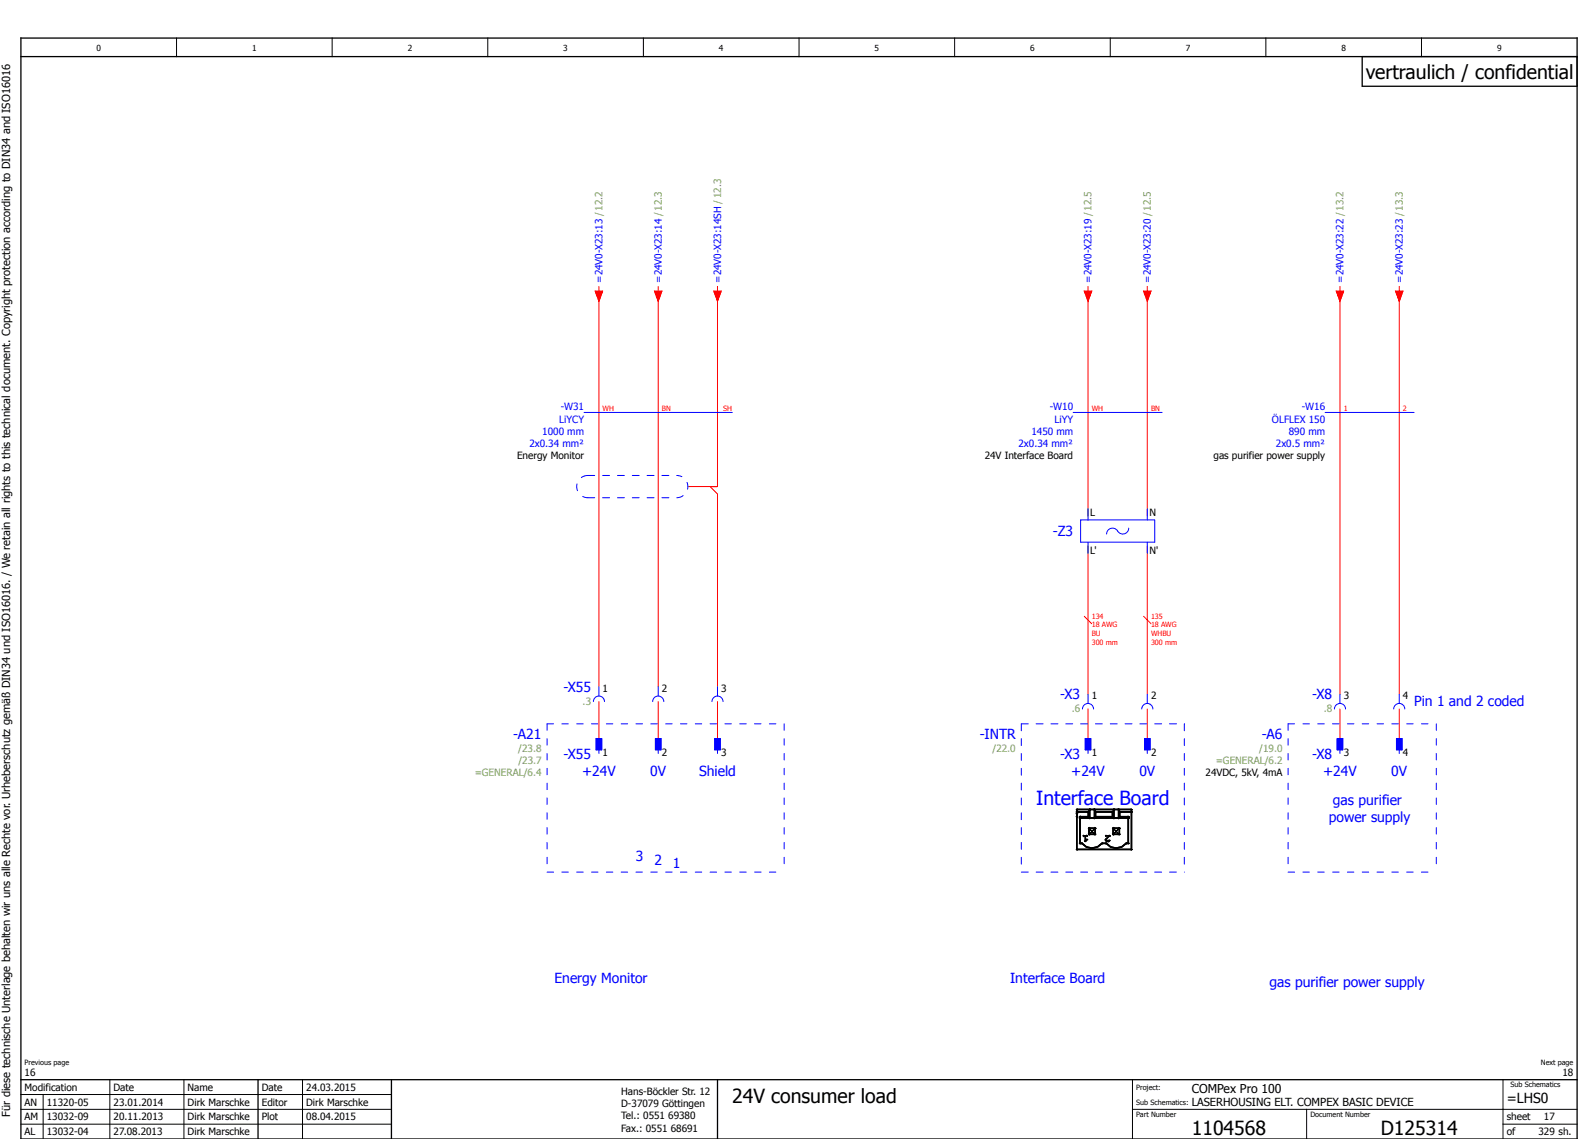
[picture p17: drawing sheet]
<svg xmlns="http://www.w3.org/2000/svg" width="426mm" height="307mm" viewBox="0 0 426 307" stroke-linecap="round" stroke-linejoin="round" font-family="sans-serif">
<defs><g id="words">
<g font-size="5.3">
<text x="368.6" y="21.2">vertraulich / confidential</text>
<text x="197.6" y="297.5">24V consumer load</text>
<text x="321.6" y="306.2">1104568</text>
<text x="372.6" y="306.2">D125314</text>
</g>
<text font-size="5.3" fill="#00f" x="279.7" y="217.3">Interface Board</text>
<g font-size="3.7" fill="#00f">
<text x="284.2" y="144.6">-Z3</text>
<text x="152" y="186.6">-X55</text>
<text x="286.1" y="188.6">-X3</text>
<text x="354.1" y="188.6">-X8</text>
<text x="381.6" y="190.5">Pin 1 and 2 coded</text>
<text x="138.5" y="199.2">-A21</text>
<text x="264.4" y="199.2">-INTR</text>
<text x="340.6" y="199.2">-A6</text>
<text x="152" y="204.6">-X55</text>
<text x="157.1" y="209.3">+24V</text>
<text x="175.5" y="209.3">0V</text>
<text x="188.7" y="209.3">Shield</text>
<text x="286.1" y="204.6">-X3</text>
<text x="289.1" y="209.3">+24V</text>
<text x="307.5" y="209.3">0V</text>
<text x="354.1" y="204.6">-X8</text>
<text x="357.1" y="209.3">+24V</text>
<text x="375.5" y="209.3">0V</text>
<text x="358.6" y="221.8">power supply</text>
<text x="359.7" y="217.3">gas purifier</text>
<text x="171.6" y="232.3">3</text>
<text x="176.6" y="233.3">2</text>
<text x="181.6" y="234.3">1</text>
<text x="149.6" y="265.3">Energy Monitor</text>
<text x="272.6" y="265.3">Interface Board</text>
<text x="342.6" y="266.3">gas purifier power supply</text>
</g>
<text font-size="3.7" x="406.6" y="297.6">=LHS0</text>
<text font-size="3.3" x="321.6" y="295">COMPex Pro 100</text>
<g font-size="3">
<text x="321.6" y="298.4">LASERHOUSING ELT. COMPEX BASIC DEVICE</text>
<text x="2.7" y="301.3" transform="rotate(-90 2.7 301.3)">Für diese technische Unterlage behalten wir uns alle Rechte vor. Urheberschutz gemäß DIN34 und ISO16016. / We retain all rights to this technical document. Copyright protection according to DIN34 and ISO16016</text>
</g>
<g font-size="2.7" fill="#00f">
<text x="162.6" y="76.3" transform="rotate(-90 162.6 76.3)">=24V0-X23:13 / 12.2</text>
<text x="178.6" y="76.3" transform="rotate(-90 178.6 76.3)">=24V0-X23:14 / 12.3</text>
<text x="194.6" y="76.3" transform="rotate(-90 194.6 76.3)">=24V0-X23:14SH / 12.3</text>
<text x="294.6" y="76.3" transform="rotate(-90 294.6 76.3)">=24V0-X23:19 / 12.5</text>
<text x="310.6" y="76.3" transform="rotate(-90 310.6 76.3)">=24V0-X23:20 / 12.5</text>
<text x="362.6" y="76.3" transform="rotate(-90 362.6 76.3)">=24V0-X23:22 / 13.2</text>
<text x="378.6" y="76.3" transform="rotate(-90 378.6 76.3)">=24V0-X23:23 / 13.3</text>
<text x="150.9" y="114">LiYCY</text>
<text x="151.3" y="110.7">-W31</text>
<text x="283.3" y="110.7">-W10</text>
<text x="284.6" y="114">LiYY</text>
<text x="343.3" y="114">ÖLFLEX 150</text>
<text x="351.3" y="110.7">-W16</text>
<text x="146.4" y="117.3">1000 mm</text>
<text x="278.4" y="117.3">1450 mm</text>
<text x="347.8" y="117.3">890 mm</text>
<text x="142.9" y="120.5">2x0.34 mm²</text>
<text x="274.9" y="120.5">2x0.34 mm²</text>
<text x="344.4" y="120.5">2x0.5 mm²</text>
</g>
<g font-size="2.7">
<text x="139.5" y="123.8">Energy Monitor</text>
<text x="265.8" y="123.8">24V Interface Board</text>
<text x="327.5" y="123.8">gas purifier power supply</text>
<text x="294.2" y="139.1">L</text>
<text x="310.2" y="139.1">N</text>
<text x="294.2" y="149.4">L'</text>
<text x="310.2" y="149.4">N'</text>
<text x="162.6" y="186.6">1</text>
<text x="178.6" y="186.6">2</text>
<text x="194.6" y="186.6">3</text>
<text x="294.6" y="188.6">1</text>
<text x="310.6" y="188.6">2</text>
<text x="362.6" y="188.6">3</text>
<text x="378.6" y="188.6">4</text>
<text x="162.6" y="203.9">1</text>
<text x="178.6" y="203.9">2</text>
<text x="194.6" y="203.9">3</text>
<text x="294.6" y="203.9">1</text>
<text x="310.6" y="203.9">2</text>
<text x="362.6" y="203.9">3</text>
<text x="378.6" y="203.9">4</text>
<text x="325.4" y="209.3">24VDC, 5kV, 4mA</text>
<text x="6.6" y="290.3">16</text>
<text x="421.7" y="290.3">18</text>
<text x="6.6" y="294.2">Modification</text>
<text x="6.6" y="298.3">AN</text>
<text x="12.6" y="298.3">11320-05</text>
<text x="30.6" y="294.3">Date</text>
<text x="30.6" y="298.3">23.01.2014</text>
<text x="50.6" y="294.3">Name</text>
<text x="50.6" y="298.3">Dirk Marschke</text>
<text x="70.6" y="298.3">Editor</text>
<text x="70.7" y="294.2">Date</text>
<text x="82.6" y="298.3">Dirk Marschke</text>
<text x="82.6" y="294.3">24.03.2015</text>
<text x="167.6" y="295.3">Hans-Böckler Str. 12</text>
<text x="167.6" y="298.8">D-37079 Göttingen</text>
<text x="6.6" y="302.3">AM</text>
<text x="12.6" y="302.3">13032-09</text>
<text x="30.6" y="302.3">20.11.2013</text>
<text x="50.6" y="302.3">Dirk Marschke</text>
<text x="70.6" y="302.3">Plot</text>
<text x="82.6" y="302.3">08.04.2015</text>
<text x="167.6" y="301.8">Tel.: 0551 69380</text>
<text x="167.6" y="305.3">Fax.: 0551 68691</text>
<text x="406.6" y="302.3">sheet</text>
<text x="416.7" y="302.3">17</text>
<text x="6.6" y="306.3">AL</text>
<text x="12.6" y="306.3">13032-04</text>
<text x="30.6" y="306.3">27.08.2013</text>
<text x="50.6" y="306.3">Dirk Marschke</text>
<text x="406.6" y="306.3">of</text>
<text x="415.2" y="306.3">329 sh.</text>
</g>
<g font-size="2.7" fill="#7ca552">
<text x="157.3" y="190.1">.3</text>
<text x="289.3" y="192.1">.6</text>
<text x="357.3" y="192.1">.8</text>
<text x="139.9" y="202.8">/23.8</text>
<text x="267.9" y="202.8">/22.0</text>
<text x="339.9" y="202.8">/19.0</text>
<text x="128.1" y="209.3">=GENERAL/6.4</text>
<text x="139.9" y="206">/23.7</text>
<text x="328.1" y="206">=GENERAL/6.2</text>
</g>
<g font-size="2.3">
<text x="26" y="13.8">0</text>
<text x="68" y="13.8">1</text>
<text x="110" y="13.8">2</text>
<text x="152" y="13.8">3</text>
<text x="194" y="13.8">4</text>
<text x="236" y="13.8">5</text>
<text x="278" y="13.8">6</text>
<text x="320" y="13.8">7</text>
<text x="362" y="13.8">8</text>
<text x="404" y="13.8">9</text>
</g>
<g font-size="2" fill="#f00">
<text x="162.6" y="110.8">WH</text>
<text x="178.6" y="110.8">BN</text>
<text x="195.1" y="110.8">SH</text>
<text x="294.6" y="110.8">WH</text>
<text x="310.6" y="110.8">BN</text>
<text x="362.6" y="110.8">1</text>
<text x="378.6" y="110.8">2</text>
<text x="294.6" y="166.9">134</text>
<text x="310.6" y="166.9">135</text>
<text x="294.6" y="169.2">18 AWG</text>
<text x="294.6" y="171.6">BU</text>
<text x="294.6" y="173.9">300 mm</text>
<text x="310.6" y="169.2">18 AWG</text>
<text x="310.6" y="171.6">WHBU</text>
<text x="310.6" y="173.9">300 mm</text>
</g>
<g font-size="2">
<text x="6.6" y="287.3">Previous page</text>
<text x="415.9" y="287.3">Next page</text>
<text x="306.6" y="294">Project:</text>
<text x="407.6" y="293.3">Sub Schematics</text>
<text x="306.6" y="298">Sub Schematics:</text>
<text x="306.6" y="301.3">Part Number</text>
<text x="353.6" y="301.3">Document Number</text>
</g>
</g></defs>
<g fill="none" stroke="#000" stroke-width=".27">
<path d="M47.6 10.3v5M89.6 10.3v5M131.6 10.3v5M173.6 10.3v5M215.6 10.3v5M257.6 10.3v5M299.6 10.3v5M341.6 10.3v5M383.6 10.3v5M290.5 219h.1M290.5 219h.2M290.5 218.4h.2"/>
<path d="M290.5 219l.1 .1M290.5 218.4v10.8M290.5 218.4l.1 .1M290.6 219.5h.1M290.6 219.4h.1M290.6 219.1h.1M290.6 219h.1M290.6 218.9h.1M290.6 218.5h.1M290.6 218.4h.1M290.6 218.3h.1M290.6 218.3v.2"/>
<path d="M290.6 218.9v.2M290.6 218.9l.1 .1M290.6 218.9h3.1M290.6 218.9l-.1 .1M290.6 218.3h14.7M290.6 218.3l.1 .1M290.6 218.3l-.1 .1M290.7 219.4l-.1 .1M290.7 219.4h-.1M290.7 219.4h.1M290.7 219.4v1M290.7 219h.1"/>
<path d="M290.7 218.4h.1M290.7 219l-.1 .1M293.6 219h.2M293.6 219l.1 1.3M293.7 219.1h.1M293.7 219h.1M293.7 218.9l.1 .1M293.7 218.9v.2M293.7 218.9l-.1 .1M293.8 219h.1M293.8 219l-.1 .1M294 218.4h.2"/>
<path d="M294 218.4l.1 .1M294 218.4l.2-.1-.4 .7M294.1 218.5h.1M294.1 218.4h.1M294.1 218.3h.1M294.1 218.3v.2M294.1 218.3l.1 .1M294.1 218.3l-.1 .1M294.2 218.4h.1M294.2 218.4v2.3M294.2 218.4l-.1 .1M295.3 218.4l.1 .1"/>
<path d="M295.3 218.4h.2M295.4 218.5h.1M295.4 218.4h.1M295.4 218.3h.1M295.4 218.3l.1 .1M295.4 218.3v.2M295.4 218.3l-.1 .1M295.5 218.4h.1M295.5 218.3h.1M295.5 218.4v2.3M295.5 218.4l-.1 .1M295.5 218.4l-.2-.1 .3 .7"/>
<path d="M295.5 218.3l-.1 .1M295.6 219h.2M295.6 219v1.3M295.6 219l.1 .1M295.6 219.1h.1M295.6 219l.2 .1M295.7 219.1h.1M295.7 219h.1M295.7 218.9h.1M295.7 218.9v.2M295.7 218.9l-.1 .1M295.7 218.9h4.6"/>
<path d="M295.7 218.9l.1 .1M295.8 219h.1M295.8 219l-.2 .1M295.8 219h-.1M300.2 219h.2M300.2 219l.1 1.3M300.2 219.1h.1M300.2 219h.1M300.2 219v.1M300.3 219.1h.1M300.3 219h.1M300.3 218.9v.2"/>
<path d="M300.3 218.9l.1 .1M300.3 218.9l-.1 .1M300.3 219l-.1 .1M300.4 219h.1M300.4 219l-.1 .1M300.4 219l-.2 .1M300.5 218.4h.2M300.5 218.4l.1 .1M300.5 218.4l.2-.1-.3 .7M300.6 218.5h.1M300.6 218.4h.1M300.6 218.3h.1"/>
<path d="M300.6 218.3l-.1 .1M300.6 218.3v.2M300.6 218.3l.1 .1M300.7 218.4h.1M300.7 218.4l-.1 .1M300.7 218.4v2.3M301.8 218.4h.2M301.8 218.4l.1 .1M301.9 218.3h.1M301.9 218.5h.1M301.9 218.4h.1M301.9 218.3v.2"/>
<path d="M301.9 218.3l.1 .1M301.9 218.3l-.1 .1M301.9 218.4h-.1M302 218.4h.1M302 218.3h.1M302 218.4v2.3M302 218.4l-.1 .1M302 218.4l-.2-.1 .3 .7M302.1 219h.2M302.1 219v1.3M302.1 219l.1 .1M302.1 219.1h.1"/>
<path d="M302.1 219l.2 .1M302.2 219.1h.1M302.2 219h.1M302.2 218.9h.1M302.2 218.9l-.1 .1M302.2 218.9v.2M302.2 218.9h3.1M302.2 218.9l.1 .1M302.3 219h.1M302.3 219l-.2 .1M302.3 219h-.1M305.2 219h.2"/>
<path d="M305.2 219h.1M305.2 219l.1 .1M305.3 219.1h.1M305.3 219h.1M305.3 218.5h.1M305.3 218.4h.1M305.3 218.3v.2M305.3 218.9v.2M305.3 218.3l-.1 .1h.2M305.3 218.9l.1 .1M305.3 218.9l-.1 .1M305.3 218.3l.1 .1"/>
<path d="M305.4 219h.1M305.4 218.4h.1M305.4 218.4l-.1 .1M305.4 218.4v10.8M305.4 219l-.1 .1M290.5 229.2h.1M290.5 220.4h.1M290.5 229.2l.1 .1M290.5 229.2h.2l-.1 .1M290.5 220.4h.2M290.6 220.4h.1M290.6 229.3h.1"/>
<path d="M290.6 229.2h.1M290.6 229.1h.1M290.6 220.4l.1 .1M290.6 229.1v.2M290.6 229.1h14.7M290.6 229.1l-.1 .1M290.7 220.5h.1M291.4 227.5h.1M291.4 220.7h.1M291.4 227.5l.1 .1M291.4 227.5h.2M291.4 220.7h.2"/>
<path d="M291.4 220.7l.1 .1M291.4 220.3h.2M291.5 227.6h.1M291.5 227.5h.1M291.5 227.4h.1M291.5 220.8h.1M291.5 220.7h.1M291.5 220.6h.1M291.5 220.3h.1M291.5 220.2h.1M291.5 220.2v.2l-.1-.1M291.5 220.6v.2"/>
<path d="M291.5 227.4v.2M291.5 227.4h.5M291.5 227.4l-.1 .1M291.5 220.6h13M291.5 220.6l.1 .1M291.5 220.6l-.1 .1M291.5 220.2h2.2M291.5 220.2l.1 .1M291.5 220.2l-.1 .1M291.6 220.7h.1M291.6 220.3h.1M291.6 227.5l-.1 .1"/>
<path d="M291.6 220.3v7.2M291.6 220.7l-.1 .1M291.9 227.5h.1M291.9 227.5l1.2 1.1 1.6 .3M292 227.6h.1M292 227.5h.1M292 227.4v.2M292 227.4l1.2 1 1.5 .3M292.4 225.4h.1M292.4 225.5h.1M292.4 225.4h1M292.4 225.4v.2z"/>
<path d="M292.8 227h.1M292.8 227h.2M292.8 225.5h.2zM292.8 226.9h.1M292.8 226.9l.1 .1M292.9 227h.1M292.9 225.5h.1M293 225.5h.1M293 227h-.1M293 225.5v1.5M293.3 226.4l.1 .1M293.3 226.4l-.5 .5"/>
<path d="M293.4 226.5h.1M293.4 225.6h.1M293.4 225.5h.1M293.4 225.4v.2M293.6 220.3h.1M293.6 220.3h.2M293.6 220.3l.1 .1M293.7 220.4h.1M293.7 220.3h.1M293.7 220.2v.2M293.7 220.2l.1 .1M293.8 225.1h.1"/>
<path d="M293.8 220.4h.1M293.8 220.3h.1M293.8 225.1h.2l-.1 .1M293.8 223.4h.2M293.8 223.4v1.8M293.8 223.4l1.8 1.7M293.8 220.3h-.1l.4 .4M293.8 225h.1M293.8 220.3l-.1 .1M293.9 223.4l-.1 .1M293.9 225.2h.1M293.9 225.1h.1"/>
<path d="M293.9 225h.1M293.9 223.4h.1M293.9 223.3h.1M293.9 225l-.1 .1M293.9 223.3v.2l-.1-.1M293.9 225.1l-.1 .1M293.9 223.3h1.6M293.9 223.3l.1 .1M293.9 223.3l-.1 .1M294 223.5h.1M294 223.4h.1M294 220.7h.1"/>
<path d="M294 220.7h.2M294 220.7l.1 .1M294.1 220.8h.1M294.1 220.7h.1M294.1 220.6h.1M294.1 220.6v.2M294.1 220.6l.1 .1M294.1 220.6l-.1 .1M294.2 220.7l-.1 .1M294.7 228.9h.1M294.7 228.7l1.5-.3 1.2-1 .1 .1-1.2 1-1.6 .4M294.7 228.7v.2"/>
<path d="M295.3 220.7h.1M295.3 220.7h.2M295.3 220.7l.1 .1M295.3 220.6h.1M295.3 220.6l.2 .1M295.4 220.8h.1M295.4 220.7h.1M295.4 220.6h.1M295.4 220.6v.2M295.4 220.6l.1 .1M295.4 220.6l-.1 .1M295.4 225.1h.1"/>
<path d="M295.4 225.1h.2M295.4 225.1l.1 .1M295.5 225.1h.1M295.5 220.7l-.1 .1M295.5 225.2h.1M295.5 223.5h.1M295.5 223.4h.1M295.5 223.3l-.1 .1h.2M295.5 223.3l.1 .1M295.5 225l-1.7 .1M295.5 223.3v.2M295.5 225v.2"/>
<path d="M295.5 225l.1 .1M295.6 220.3h.1M295.6 220.3h.2l-.1 .1M295.6 220.3l.1 .1M295.6 223.5h.1M295.6 223.4l-1.8 1.7M295.6 223.4v.1M295.6 223.4h-.1M295.6 220.3l.2 .1M295.6 220.3l-.3 .3 .1 .1M295.6 223.4h.1M295.6 223.4l-.1 .1"/>
<path d="M295.6 225.1l-.1 .1M295.6 223.4v1.7M295.7 220.3h.1M295.7 220.2h.1M295.7 220.2v.2M295.7 220.2l-.1 .1M295.7 220.2h4.6M295.8 220.4h.1M297.5 227.6h.1M297.5 227.4h.1M297.5 227.5h.1M297.5 227.4h1"/>
<path d="M297.5 227.4v.2M298.3 226.7h.1M298.3 226.7h.2zM298.3 226.5h.2M298.4 226.4h.1M298.4 226.4v.3M298.4 226.4l.1 .1M298.4 226.7h.1M298.4 225.6h.1M298.4 225.4h.1M298.4 225.5h.1M298.4 226.5h.1"/>
<path d="M298.4 225.4h1.1M298.4 225.4v.2M298.4 227.5h.1M298.4 227.5l1.3 1.1 1.6 .3M298.5 227.6h.1M298.5 227.5h.1M298.5 227.4v.2M298.5 226.8h.1M298.5 226.6h.1M298.5 226.6l.2 .4M298.5 226.5h.1M298.6 227.4l1.2 1 1.5 .3"/>
<path d="M298.6 227h.1M298.7 227h.1M298.7 226.9h.1M298.7 226.9v.1M298.7 226.9h.5M299.1 227h.1M299.1 226.9h.1M299.1 226.9v.1M299.2 227h.1M299.2 226.9v.1M299.3 225.4l.2 .1M299.3 225.4l-.9 1"/>
<path d="M299.4 225.4v.2M299.4 226.7h.1M299.4 225.6h.1M299.4 225.5h.1M299.4 225.4l.1 .1M299.4 226.7l-.3 .3M299.5 226.8h.1M299.5 226.6v.2M299.5 226.6l-.1 .1M300.2 220.3h.1M300.2 220.3h.2M300.2 220.3l.1 .1"/>
<path d="M300.3 220.4h.1M300.3 220.3h.1M300.3 220.2l.1 .1M300.3 220.2v.2M300.3 225.1h.1M300.3 225.1h.2l-.1 .1M300.3 223.4h.2M300.3 223.4l1.8 1.7M300.3 223.4v1.7M300.3 220.3h-.1l.5 .4M300.4 225.1h.1M300.4 225h.1"/>
<path d="M300.4 220.3l-.1 .1M300.4 225v.2M300.4 223.4h.1M300.4 223.4l-.1 .1M300.4 225.2h.1M300.4 223.3h.1M300.4 223.3v.2l-.1-.1M300.4 225.1v.1M300.4 225l-.1 .1M300.4 223.3h1.7M300.4 223.3l.1 .1M300.4 223.3l-.1 .1"/>
<path d="M300.5 223.5h.1M300.5 223.4h.1M300.5 220.7h.1M300.5 220.7h.2M300.5 220.7l.1 .1M300.6 220.8h.1M300.6 220.7h.1M300.6 220.6h.1M300.6 220.6v.2M300.6 220.6l.1 .1M300.6 220.6l-.1 .1M300.7 220.7l-.1 .1"/>
<path d="M301.2 228.9h.1M301.2 228.7l1.5-.3 1.2-1 .2 .1-1.3 1-1.6 .4M301.3 228.7v.2M301.8 220.7h.1M301.8 220.7h.2M301.8 220.7l.1 .1M301.8 220.6h.1M301.9 220.8h.1M301.9 220.7h.1M301.9 220.6v.2M301.9 220.6l.1 .1M301.9 220.6l-.1 .1"/>
<path d="M301.9 220.7h-.1M302 225.1h.1M302 225.1l.1 .1M302 225.1h.2M302 220.7l-.1 .1M302.1 225.2h.1M302.1 225.1h.1M302.1 223.5h.1M302.1 223.4h.1M302.1 225l.1 .1M302.1 225l-1.8 .1M302.1 223.3v.2"/>
<path d="M302.1 225v.2M302.1 223.3l-.1 .1h.2M302.1 223.3l.1 .1M302.1 220.3h.2l-.1 .1M302.1 220.3l.1 .1M302.1 220.3h.1M302.1 223.4l-1.7 1.7M302.1 223.4v1.7M302.1 225v.1M302.1 220.3l.2 .1M302.1 220.3l-.3 .3 .2 .1M302.2 223.4h.1"/>
<path d="M302.2 223.4l-.1 .1M302.2 225.1l-.1 .1M302.2 220.4h.1M302.2 220.3h.1M302.2 220.2h.1M302.2 220.2l-.1 .1M302.2 220.2h2.3M302.2 220.2v.2M302.3 220.4h.1M304 227.6h.1M304 227.4h.1M304 227.5h.1"/>
<path d="M304 227.4h.5M304 227.4v.2M304.4 227.5h.1M304.4 220.7h.1M304.4 227.5h.2M304.4 220.7h.2M304.4 227.5l.1 .1M304.4 220.3h.2M304.4 220.7l.1 .1M304.4 220.3v7.2M304.5 227.6h.1M304.5 227.5h.1"/>
<path d="M304.5 220.8h.1M304.5 220.7h.1M304.5 220.4h.1M304.5 220.3h.1M304.5 220.2v.2M304.5 220.6v.2M304.5 227.4v.2M304.5 227.4l.1 .1M304.5 220.6l.1 .1M304.5 220.6l-.1 .1M304.5 220.2l.1 .1M304.5 220.2l-.1 .1"/>
<path d="M304.6 220.7h.1M304.6 220.3h.1M304.6 227.5l-.1 .1M304.6 220.7l-.1 .1M304.6 220.3l-.1 .1M305.2 229.2h.1M305.2 229.2h.2M305.2 229.2l.1 .1M305.3 229.3h.1M305.3 229.2h.1M305.3 229.1v.2M305.3 229.1l.1 .1"/>
<path d="M305.4 229.2l-.1 .1M5.6 299.3h100M5.6 295.3h100M11.6 295.3v12M29.6 291.3v16M49.6 291.3v16M81.6 291.3v16M305.6 299.3h120M305.6 291.3v16M352.6 299.3v8M405.6 291.3v16M5.6 303.3h100"/>
<path d="M405.6 303.3h20"/>
</g>
<path d="M5.6 15.3h420M5.6 10.3h420v297h-420zM367.6 15.3v8h58M5.6 291.3h420M69.6 291.3v16M105.6 291.3v16M193.6 291.3v16" fill="none" stroke="#000" stroke-width=".35"/>
<g fill="none" stroke="#f00" stroke-width=".27">
<path d="M160.6 78.5l1 2.8 1-2.8M161.6 77.3v1.2M176.6 78.5l1 2.8 1-2.8M177.6 77.3v1.2M192.6 78.5l1 2.8 1-2.8M193.6 77.3v1.2M292.6 78.5l1 2.8 1-2.8M293.6 77.3v1.2M308.6 78.5l1 2.8 1-2.8M309.6 77.3v1.2M360.6 78.5l1 2.8 1-2.8M361.6 77.3v1.2"/>
<path d="M376.6 78.5l1 2.8 1-2.8M377.6 77.3v1.2M161.6 80.3v105M177.6 80.3v105M193.6 80.3v51h-8M293.6 80.3v59M309.6 80.3v59M361.6 80.3v107M377.6 80.3v107M191.6 131.3l2 2v52M293.6 147.3v40M309.6 147.3v40"/>
<path d="M292.6 166.3l2 2M308.6 166.3l2 2M161.6 189.3v10M177.6 189.3v10M193.6 189.3v10M293.6 191.3v8M309.6 191.3v8M361.6 191.3v8M377.6 191.3v8"/>
</g>
<g fill="#000" stroke="#000" stroke-width=".27">
<path d="M290.5 219h.2zM290.6 218.9h3.1v.2h-3.1zM290.5 219l.1-.1v.2zM290.6 218.3h3.5v.2h-3.5zM290.6 218.3v.2zM290.5 219.4h.2zM290.5 219h.2v10.2h-.2zM290.6 218.3l.1 .1h-.2zM290.5 218.4h.2v.6h-.2zM294 218.4l.2-.1-.5 .8zM293.7 219l.1 .1zM293.7 218.9v.2z"/>
<path d="M293.6 219h.2zM293.6 219h.2v1.3h-.2zM294.1 218.3h1.3v.2h-1.3zM294.1 218.3v.2zM294 218.4l.1-.1v.2zM294 218.4h.2zM295.4 218.3v.2zM295.4 218.3h5.2v.2h-5.2zM295.3 218.4l.1-.1v.2zM295.3 218.3l.5 .8zM295.3 218.4h.2zM295.6 219.1l.2-.1z"/>
<path d="M295.7 218.9h4.6v.2h-4.6zM295.6 219l.1-.1v.2zM295.6 219h.2zM295.6 219h.2v1.3h-.2zM300.5 218.4l.2-.1-.5 .8zM300.2 219l.2 .1zM300.3 218.9v.2zM300.2 219h.2zM300.2 219h.2v1.3h-.2zM300.6 218.3v.2zM300.6 218.3h1.3v.2h-1.3zM300.5 218.4l.1-.1v.2z"/>
<path d="M300.5 218.4h.2zM301.9 218.3v.2zM301.9 218.3h3.4v.2h-3.4zM301.8 218.4l.1-.1v.2zM301.8 218.3l.5 .8zM301.8 218.4h.2zM302.1 219.1l.2-.1zM302.2 218.9h3.1v.2h-3.1zM302.1 219l.1-.1v.2zM302.1 219h.2v1.3h-.2zM302.1 219h.2zM305.2 219h.2z"/>
<path d="M305.2 218.4h.2v.6h-.2zM305.3 218.9v.2zM305.3 218.3v.2zM305.3 218.9l.1 .1h-.2zM305.3 218.3l.1 .1h-.2zM290.5 229.2h.2zM290.5 219.4h.2v1h-.2zM290.5 220.4h.2zM290.6 229.1h14.7v.2h-14.7zM290.5 229.2l.1-.1v.2zM290.6 220.3l.1 .2zM291.4 227.5h.2z"/>
<path d="M291.4 220.7h.2v6.8h-.2zM291.4 220.7h.2zM291.4 220.3h.2v.4h-.2zM291.5 227.4h.5v.2h-.5zM291.4 227.5l.1-.1v.2zM291.5 220.6h2.6v.2h-2.6zM291.5 220.6v.2zM291.4 220.3l.1-.1v.2zM291.5 220.6l.1 .1h-.2zM291.4 220.3h.2zM291.9 227.5l.1-.1 1.2 1 1.5 .3v.2l-1.6-.3zM292 227.4v.2z"/>
<path d="M292.8 227h.2zM292.8 225.5h.2v1.5h-.2zM292.8 226.9l.1 .1zM292.8 225.5h.2zM292.4 225.4h1v.2h-1zM293.4 225.4v.2zM293.3 226.4l.1 .1zM293.3 226.4l.1 .1-.5 .5-.1-.1zM293.6 220.3h.2zM291.5 220.2h2.2v.2h-2.2zM293.7 220.2v.2zM293.8 225.1h.2z"/>
<path d="M293.7 220.3l.4 .4zM293.7 220.3h.1l-.1 .1zM295.6 223.4l-1.8 1.7zM293.8 225l.2 .2zM293.9 225h1.6v.2h-1.6zM293.8 225.1l.1-.1v.2zM293.8 223.4l.1-.1v.2zM293.8 223.4l1.8 1.7zM293.8 223.4h.2l-.2 .1zM294 218.4h.2v2.3h-.2zM294 220.7h.2zM294.1 220.6l-.1 .1z"/>
<path d="M293.8 223.4h.2zM293.8 223.4h.2v1.7h-.2zM294.1 220.6v.2zM294.1 220.6h1.3v.2h-1.3zM294.7 228.7l1.5-.3 1.2-1 .1 .1-1.2 1-1.6 .4zM295.3 218.4h.2v2.3h-.2zM295.3 220.7h.2zM295.3 220.6l.2 .1zM295.4 220.6v.2zM295.4 220.6h5.2v.2h-5.2zM295.4 223.4h.2v1.7h-.2zM295.4 225.1h.2z"/>
<path d="M295.5 225v.2zM295.5 223.3v.2zM293.9 223.3h1.6v.2h-1.6zM295.6 220.3h.2zM295.5 223.4l.1 .1zM295.5 223.3l.1 .1h-.2zM295.6 220.3l.1-.1v.2zM295.6 220.3l.2 .1zM295.6 220.3l.2 .1-.4 .3-.1-.1zM297.5 227.4h1v.2h-1zM297.4 227.5l.1-.1v.2zM298.3 226.7h.2z"/>
<path d="M298.4 226.4l.1 .1zM298.4 225.4h1v.2h-1zM298.4 225.4v.2zM298.4 227.5l.2-.1 1.2 1 1.5 .3v.2l-1.6-.3zM298.5 227.4v.2zM298.4 226.6l.3 .4zM298.3 226.5h.2v.2h-.2zM298.3 226.5h.2zM298.6 227l.1-.1zM298.7 226.9h.5v.1h-.5zM299.3 226.8l.1-.1-.3 .3zM299.1 226.9l.1 .1z"/>
<path d="M299.2 226.9v.1zM299.4 225.4v.2zM299.3 226.6l.2 .2zM299.3 225.4l.2 .1-1 1-.1-.1zM299.3 225.4l.2 .1zM300.2 220.3h.2zM300.3 220.2v.2zM295.7 220.2h4.6v.2h-4.6zM300.3 225.1h.2zM300.2 220.3l.5 .4zM300.2 220.3h.1l-.1 .1zM302.1 223.4l-1.7 1.7z"/>
<path d="M300.4 225l.1 .2zM300.4 225h1.7v.2h-1.7zM300.3 225.1l.1-.1v.2zM300.3 223.4l.1-.1v.2zM300.3 223.4l1.8 1.7zM300.3 223.4h.2l-.2 .1zM300.5 218.4h.2v2.3h-.2zM300.5 220.7h.2zM300.7 220.6l-.2 .1zM300.3 223.4h.2zM300.3 223.4h.2v1.7h-.2zM300.6 220.6h1.3v.2h-1.3z"/>
<path d="M300.6 220.6v.2zM301.2 228.7l1.5-.3 1.2-1 .2 .1-1.3 1-1.6 .4zM301.8 220.7h.2zM301.8 218.4h.2v2.3h-.2zM301.8 220.6l.2 .1zM301.9 220.6v.2zM301.9 220.6h2.6v.2h-2.6zM302 225.1h.2zM302 223.4h.2v1.7h-.2zM302.1 225l-.1 .1zM302.1 225v.2zM302.1 223.3v.2z"/>
<path d="M300.4 223.3h1.7v.2h-1.7zM302 223.4l.1 .1zM302.1 220.3h.2zM302 223.4h.2zM302.2 220.2h2.3v.2h-2.3zM302.1 220.3l.1-.1v.2zM302.1 220.3l.2 .1-.3 .3-.2-.1zM302.1 220.3l.2 .1zM304 227.4h.5v.2h-.5zM303.9 227.5l.1-.1v.2zM304.4 227.5h.2zM304.4 220.7h.2z"/>
<path d="M304.5 227.4v.2zM304.5 220.6v.2zM304.5 220.2v.2zM304.4 220.7h.2v6.8h-.2zM304.5 220.6l.1 .1h-.2zM304.4 220.3h.2v.4h-.2zM304.4 220.3h.2zM305.2 229.2h.2zM305.2 219h.2v10.2h-.2zM305.3 229.1v.2z"/>
</g>
<path d="M147.6 195.3h64M147.6 195.3v40M211.6 195.3v40M347.6 195.3h40M347.6 195.3v40M387.6 195.3v40M147.6 235.3h64M347.6 235.3h40" fill="none" stroke="#00f" stroke-width=".27" stroke-dasharray="1.7 2.3"/>
<g fill="none" stroke="#00f" stroke-width=".27">
<path d="M157.6 111.3h40M289.6 111.3h24M357.6 111.3h24M293.6 137.3v3M309.6 137.3v3M291.6 140.3h20v6h-20zM293.6 146.3v3M304.6 142.5a1.66 1.66 0 0 1-1.4 1.6 1.66 1.66 0 0 1-1.8-1.2 1.6 1.6 0 0 0-1.8-.3 1.6 1.6 0 0 0-.9 1.5M309.6 146.3v3M160.1 189.3a1.5 1.5 0 0 1 1.5-1.5 1.5 1.5 0 0 1 1.5 1.5M160.9 199.3h1.5v3h-1.5zM161.6 185.3v2.5"/>
<path d="M176.1 189.3a1.5 1.5 0 0 1 1.5-1.5 1.5 1.5 0 0 1 1.5 1.5M176.9 199.3h1.5v3h-1.5zM177.6 185.3v2.5M192.1 189.3a1.5 1.5 0 0 1 1.5-1.5 1.5 1.5 0 0 1 1.5 1.5M192.9 199.3h1.5v3h-1.5zM193.6 185.3v2.5M292.1 191.3a1.5 1.5 0 0 1 1.5-1.5 1.5 1.5 0 0 1 1.5 1.5M292.9 199.3h1.5v3h-1.5zM293.6 187.3v2.5M308.1 191.3a1.5 1.5 0 0 1 1.5-1.5 1.5 1.5 0 0 1 1.5 1.5M308.9 199.3h1.5v3h-1.5zM309.6 187.3v2.5"/>
<path d="M360.1 191.3a1.5 1.5 0 0 1 1.5-1.5 1.5 1.5 0 0 1 1.5 1.5M360.9 199.3h1.5v3h-1.5zM361.6 187.3v2.5M376.1 191.3a1.5 1.5 0 0 1 1.5-1.5 1.5 1.5 0 0 1 1.5 1.5M376.9 199.3h1.5v3h-1.5zM377.6 187.3v2.5M161.6 202.3v1M177.6 202.3v1M193.6 202.3v1M293.6 202.3v1M309.6 202.3v1M361.6 202.3v1"/>
<path d="M377.6 202.3v1"/>
</g>
<path d="M158.6 134.3h24M158.6 128.3h24M158.6 128.3a3 3 0 0 0-3 3 3 3 0 0 0 3 3M182.6 134.3a3 3 0 0 0 3-3 3 3 0 0 0-3-3M275.6 195.3h44M275.6 195.3v40M319.6 195.3v40M275.6 235.3h44" fill="none" stroke="#00f" stroke-width=".27" stroke-dasharray="1.9 2.1"/>
<g fill="#00f" stroke="#00f" stroke-width=".27">
<path d="M192.9 199.3h1.5v3h-1.5z"/>
<path d="M176.9 199.3h1.5v3h-1.5z"/>
<path d="M160.9 199.3h1.5v3h-1.5z"/>
<path d="M292.9 199.3h1.5v3h-1.5z"/>
<path d="M308.9 199.3h1.5v3h-1.5z"/>
<path d="M360.9 199.3h1.5v3h-1.5z"/>
<path d="M376.9 199.3h1.5v3h-1.5z"/>
</g>
<g fill="#f00" stroke="#f00" stroke-width=".27">
<path d="M160.6 78.5h2l-1 2.8z"/>
<path d="M176.6 78.5h2l-1 2.8z"/>
<path d="M292.6 78.5h2l-1 2.8z"/>
<path d="M308.6 78.5h2l-1 2.8z"/>
<path d="M360.6 78.5h2l-1 2.8z"/>
<path d="M376.6 78.5h2l-1 2.8z"/>
<path d="M192.6 78.5h2l-1 2.8z"/>
</g>
<use href="#words"/>
</svg>
